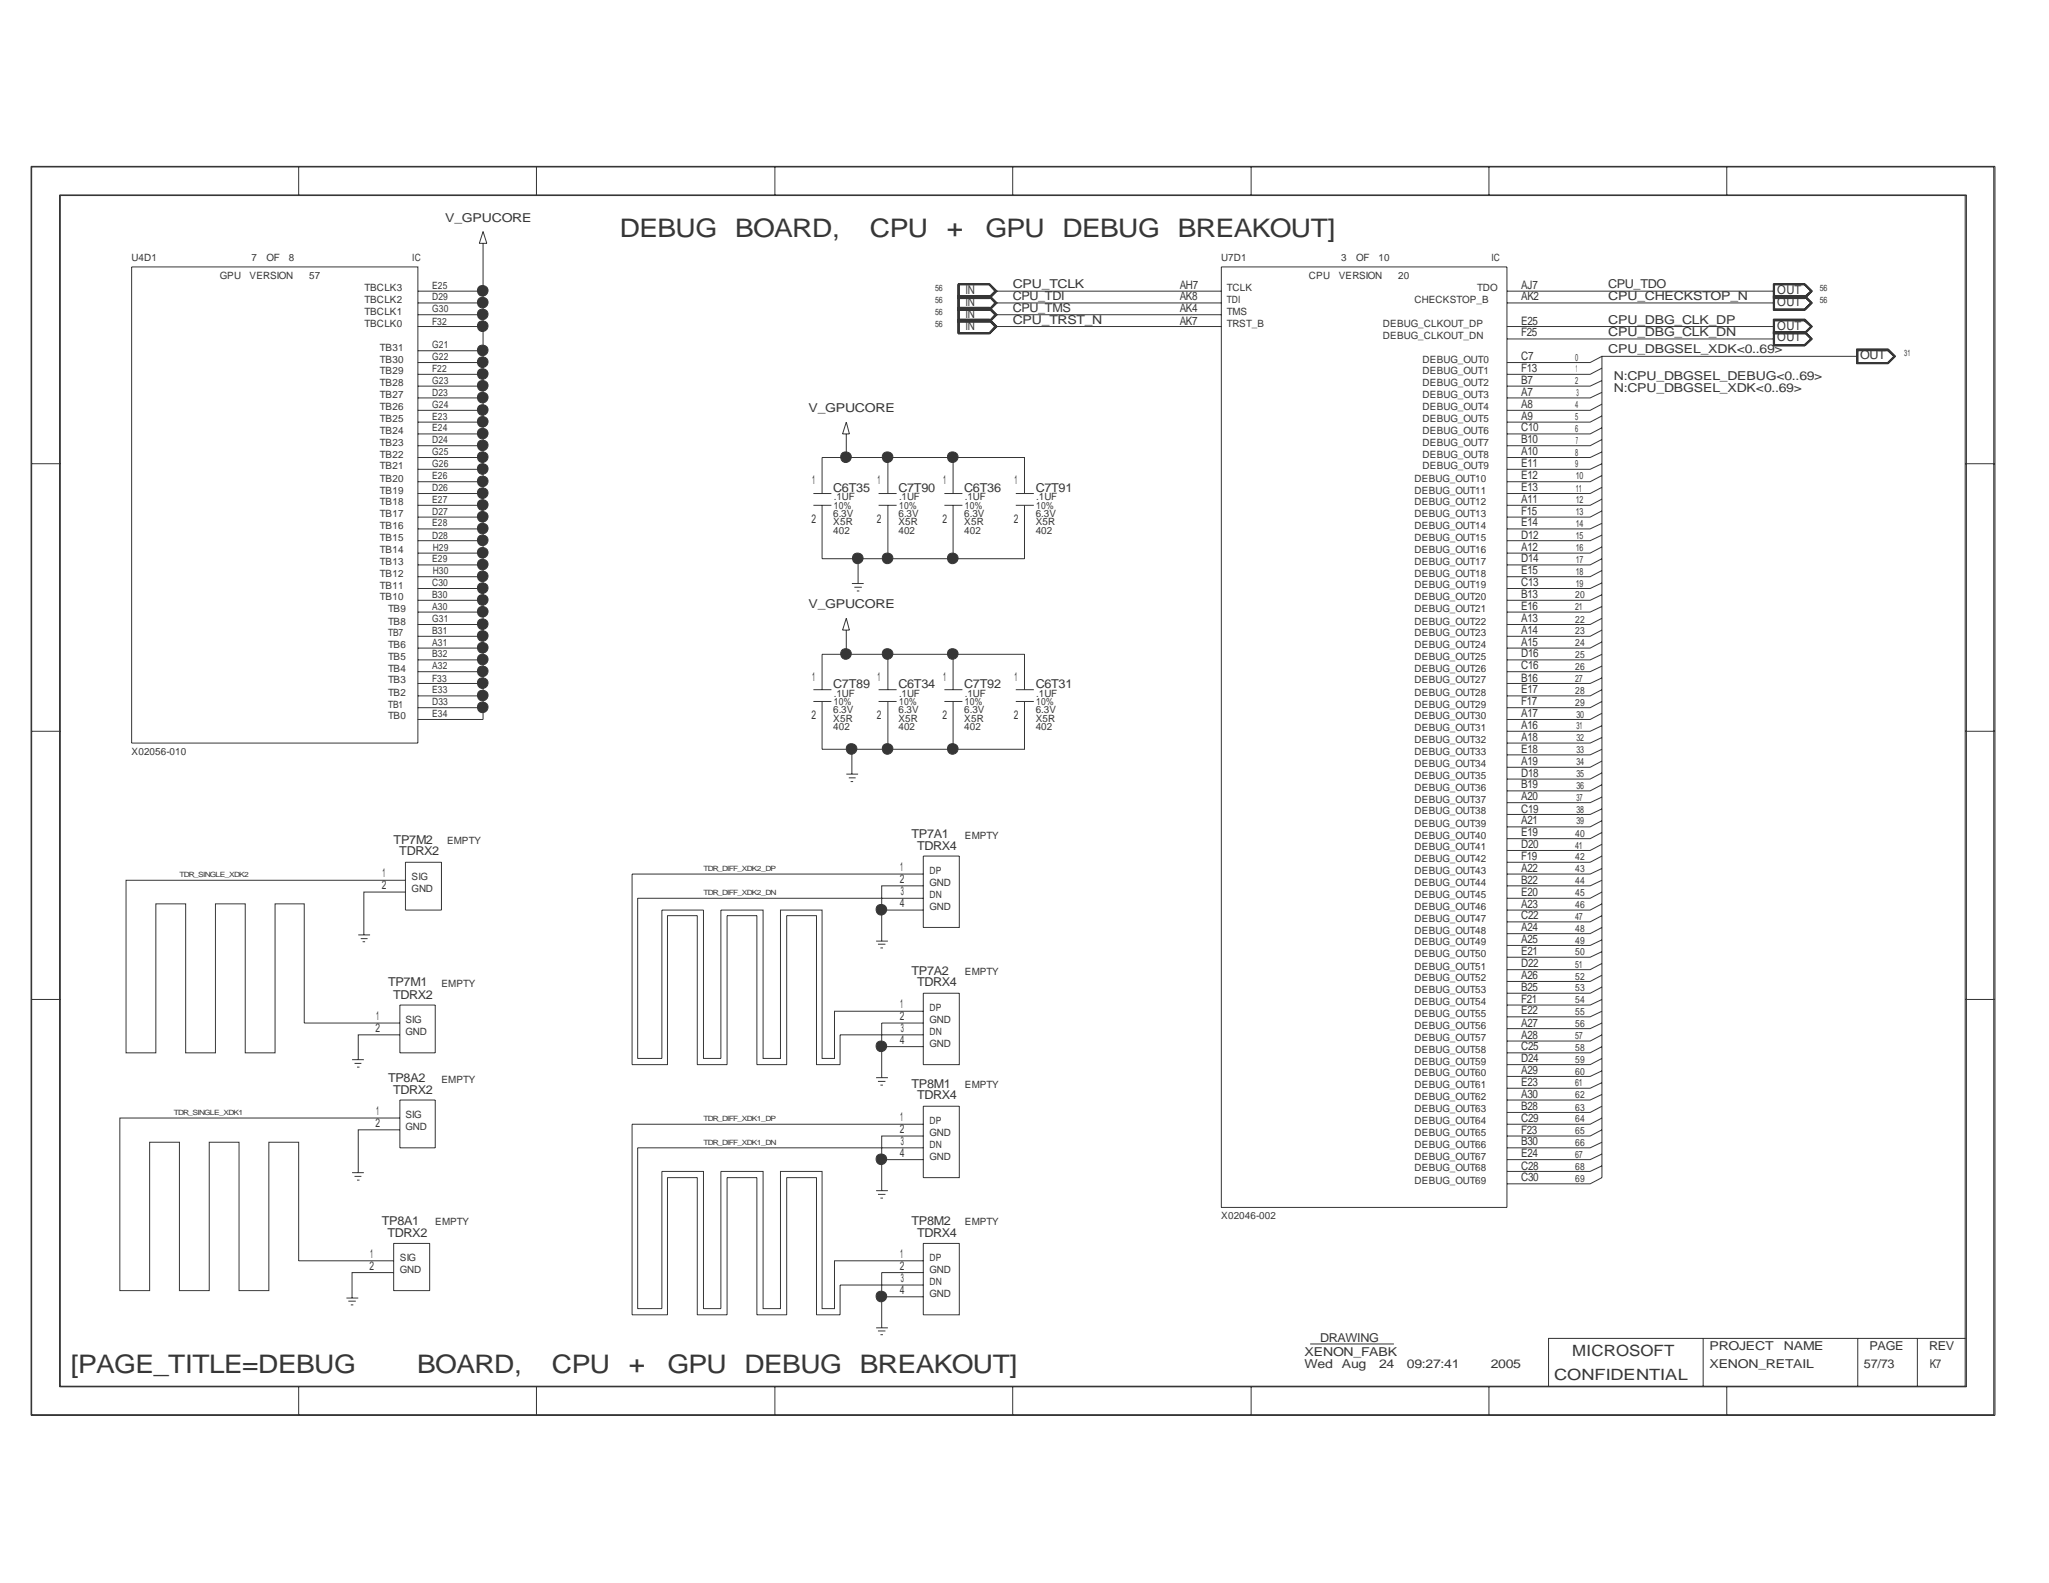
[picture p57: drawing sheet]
<svg xmlns="http://www.w3.org/2000/svg" width="279mm" height="216mm" viewBox="0 0 279 216" stroke-linecap="round" stroke-linejoin="round" font-family="sans-serif">
<defs><g id="words">
<g font-size="3.5" fill="#363539">
<text x="84.5" y="32.3">DEBUG BOARD,</text>
<text x="118.6" y="32.3">CPU</text>
<text x="129.1" y="32.3">+</text>
<text x="134.4" y="32.3">GPU DEBUG BREAKOUT]</text>
<text x="9.7" y="187.2">[PAGE_TITLE=DEBUG</text>
<text x="56.9" y="187.2">BOARD,</text>
<text x="75.3" y="187.2">CPU</text>
<text x="85.8" y="187.2">+</text>
<text x="91" y="187.2">GPU DEBUG BREAKOUT]</text>
</g>
<g font-size="2.1" fill="#363539">
<text x="214.4" y="185">MICROSOFT</text>
<text x="211.9" y="188.2">CONFIDENTIAL</text>
</g>
<g font-size="1.7" fill="#363539">
<text x="60.7" y="30.2">V_GPUCORE</text>
<text x="131.7" y="41.7">IN</text>
<text x="131.7" y="40.1">IN</text>
<text x="138.1" y="39.3">CPU_TCLK</text>
<text x="138.1" y="40.9">CPU_TDI</text>
<text x="219.3" y="39.3">CPU_TDO</text>
<text x="219.3" y="40.9">CPU_CHECKSTOP_N</text>
<text x="242.3" y="41.7">OUT</text>
<text x="242.3" y="40.1">OUT</text>
<text x="131.7" y="45">IN</text>
<text x="131.7" y="43.3">IN</text>
<text x="138.1" y="44.2">CPU_TRST_N</text>
<text x="138.1" y="42.5">CPU_TMS</text>
<text x="219.3" y="44.2">CPU_DBG_CLK_DP</text>
<text x="219.3" y="45.8">CPU_DBG_CLK_DN</text>
<text x="242.3" y="46.6">OUT</text>
<text x="242.3" y="45">OUT</text>
<text x="219.3" y="48.2">CPU_DBGSEL_XDK&lt;0..69&gt;</text>
<text x="220" y="53.4">N:CPU_DBGSEL_XDK&lt;0..69&gt;</text>
<text x="220" y="51.8">N:CPU_DBGSEL_DEBUG&lt;0..69&gt;</text>
<text x="253.7" y="49">OUT</text>
<text x="110.2" y="56.2">V_GPUCORE</text>
<text x="110.7" y="71.3">2</text>
<text x="110.7" y="66">1</text>
<text x="113.6" y="67.1">C6T35</text>
<text x="119.5" y="71.3">2</text>
<text x="119.6" y="66">1</text>
<text x="122.5" y="67.1">C7T90</text>
<text x="128.5" y="71.3">2</text>
<text x="128.6" y="66">1</text>
<text x="131.5" y="67.1">C6T36</text>
<text x="138.3" y="71.3">2</text>
<text x="138.3" y="66">1</text>
<text x="141.2" y="67.1">C7T91</text>
<text x="110.2" y="83">V_GPUCORE</text>
<text x="110.7" y="92.9">1</text>
<text x="113.6" y="93.8">C7T89</text>
<text x="119.6" y="92.9">1</text>
<text x="122.5" y="93.8">C6T34</text>
<text x="128.6" y="92.9">1</text>
<text x="131.5" y="93.8">C7T92</text>
<text x="138.3" y="92.9">1</text>
<text x="141.2" y="93.8">C6T31</text>
<text x="110.7" y="98">2</text>
<text x="119.5" y="98">2</text>
<text x="128.5" y="98">2</text>
<text x="138.3" y="98">2</text>
<text x="52.2" y="119.6">1</text>
<text x="53.7" y="115.1">TP7M2</text>
<text x="54.4" y="116.7">TDRX2</text>
<text x="122.8" y="118.8">1</text>
<text x="124.3" y="114.3">TP7A1</text>
<text x="125.1" y="115.9">TDRX4</text>
<text x="52.1" y="121.2">2</text>
<text x="122.7" y="123.7">4</text>
<text x="122.7" y="120.5">2</text>
<text x="122.9" y="122.1">3</text>
<text x="52.9" y="134.5">TP7M1</text>
<text x="53.6" y="136.2">TDRX2</text>
<text x="122.8" y="137.5">1</text>
<text x="124.3" y="132.9">TP7A2</text>
<text x="125.1" y="134.5">TDRX4</text>
<text x="51.2" y="140.7">2</text>
<text x="51.3" y="139.1">1</text>
<text x="122.7" y="142.3">4</text>
<text x="122.7" y="139.1">2</text>
<text x="122.9" y="140.7">3</text>
<text x="52.9" y="147.6">TP8A2</text>
<text x="53.6" y="149.2">TDRX2</text>
<text x="124.3" y="148.3">TP8M1</text>
<text x="125.1" y="149.9">TDRX4</text>
<text x="51.2" y="153.8">2</text>
<text x="51.3" y="152.1">1</text>
<text x="122.7" y="154.5">2</text>
<text x="122.8" y="152.9">1</text>
<text x="122.7" y="157.7">4</text>
<text x="122.9" y="156.1">3</text>
<text x="52.1" y="167">TP8A1</text>
<text x="124.3" y="167">TP8M2</text>
<text x="50.4" y="173.2">2</text>
<text x="50.5" y="171.5">1</text>
<text x="52.8" y="168.7">TDRX2</text>
<text x="122.7" y="173.2">2</text>
<text x="122.8" y="171.5">1</text>
<text x="125.1" y="168.7">TDRX4</text>
<text x="122.7" y="176.4">4</text>
<text x="122.9" y="174.8">3</text>
<text x="177.9" y="184.9">XENON_FABK</text>
<text x="180" y="183">DRAWING</text>
<text x="233.1" y="184.1">PROJECT</text>
<text x="243.2" y="184.1">NAME</text>
<text x="254.9" y="184.1">PAGE</text>
<text x="263.1" y="184.1">REV</text>
<text x="177.9" y="186.5">Wed</text>
<text x="183" y="186.5">Aug</text>
<text x="188" y="186.5">24</text>
<text x="191.9" y="186.5">09:27:41</text>
<text x="203.3" y="186.5">2005</text>
<text x="233.1" y="186.5">XENON_RETAIL</text>
<text x="254.2" y="186.5">57/73</text>
<text x="263.1" y="186.5">K7</text>
</g>
<g font-size="1.6" fill="#363539">
<text x="160.9" y="41">AK8</text>
<text x="160.9" y="39.4">AH7</text>
<text x="207.4" y="39.4">AJ7</text>
<text x="207.4" y="41">AK2</text>
<text x="160.9" y="44.3">AK7</text>
<text x="160.9" y="42.6">AK4</text>
<text x="207.4" y="44.3">E25</text>
<text x="207.4" y="45.9">F25</text>
<text x="207.4" y="52.3">B7</text>
<text x="207.4" y="50.7">F13</text>
<text x="207.4" y="49.1">C7</text>
<text x="207.4" y="58.8">C10</text>
<text x="207.4" y="57.2">A9</text>
<text x="207.4" y="55.6">A8</text>
<text x="207.4" y="54">A7</text>
<text x="207.4" y="63.8">E11</text>
<text x="207.4" y="62.1">A10</text>
<text x="207.4" y="60.5">B10</text>
<text x="207.4" y="65.4">E12</text>
<text x="207.4" y="71.8">E14</text>
<text x="207.4" y="70.2">F15</text>
<text x="207.4" y="68.6">A11</text>
<text x="207.4" y="67">E13</text>
<text x="207.4" y="76.7">D14</text>
<text x="207.4" y="75.1">A12</text>
<text x="207.4" y="73.5">D12</text>
<text x="207.4" y="83.2">E16</text>
<text x="207.4" y="81.5">B13</text>
<text x="207.4" y="79.9">C13</text>
<text x="207.4" y="78.3">E15</text>
<text x="207.4" y="89.7">D16</text>
<text x="207.4" y="88.1">A15</text>
<text x="207.4" y="86.4">A14</text>
<text x="207.4" y="84.8">A13</text>
<text x="207.4" y="94.6">E17</text>
<text x="207.4" y="93">B16</text>
<text x="207.4" y="91.3">C16</text>
<text x="207.4" y="101">A18</text>
<text x="207.4" y="99.4">A16</text>
<text x="207.4" y="97.8">A17</text>
<text x="207.4" y="96.2">F17</text>
<text x="207.4" y="107.5">B19</text>
<text x="207.4" y="105.9">D18</text>
<text x="207.4" y="104.3">A19</text>
<text x="207.4" y="102.7">E18</text>
<text x="207.4" y="112.4">A21</text>
<text x="207.4" y="110.8">C19</text>
<text x="207.4" y="109.1">A20</text>
<text x="207.4" y="118.9">A22</text>
<text x="207.4" y="117.3">F19</text>
<text x="207.4" y="115.7">D20</text>
<text x="207.4" y="114">E19</text>
<text x="207.4" y="125.4">C22</text>
<text x="207.4" y="123.8">A23</text>
<text x="207.4" y="122.2">E20</text>
<text x="207.4" y="120.6">B22</text>
<text x="207.4" y="131.9">D22</text>
<text x="207.4" y="130.3">E21</text>
<text x="207.4" y="128.6">A25</text>
<text x="207.4" y="127">A24</text>
<text x="207.4" y="136.7">F21</text>
<text x="207.4" y="135.1">B25</text>
<text x="207.4" y="133.5">A26</text>
<text x="207.4" y="143.3">C25</text>
<text x="207.4" y="141.6">A28</text>
<text x="207.4" y="140">A27</text>
<text x="207.4" y="138.3">E22</text>
<text x="207.4" y="149.8">A30</text>
<text x="207.4" y="148.1">E23</text>
<text x="207.4" y="146.5">A29</text>
<text x="207.4" y="144.9">D24</text>
<text x="207.4" y="154.6">F23</text>
<text x="207.4" y="153">C29</text>
<text x="207.4" y="151.4">B28</text>
<text x="207.4" y="161.1">C30</text>
<text x="207.4" y="159.5">C28</text>
<text x="207.4" y="157.8">E24</text>
<text x="207.4" y="156.2">B30</text>
</g>
<g font-size="1.4" fill="#363539">
<text x="17.9" y="35.6">U4D1</text>
<text x="34.3" y="35.6">7</text>
<text x="36.3" y="35.6">OF</text>
<text x="39.4" y="35.6">8</text>
<text x="56.2" y="35.6">IC</text>
<text x="166.5" y="35.6">U7D1</text>
<text x="182.9" y="35.6">3</text>
<text x="184.9" y="35.6">OF</text>
<text x="188" y="35.6">10</text>
<text x="203.4" y="35.6">IC</text>
<text x="30" y="38.1">GPU</text>
<text x="34" y="38.1">VERSION</text>
<text x="42.2" y="38.1">57</text>
<text x="49.7" y="39.7">TBCLK3</text>
<text x="49.7" y="41.3">TBCLK2</text>
<text x="58.9" y="39.4">E25</text>
<text x="58.9" y="41">D29</text>
<text x="167.3" y="41.3">TDI</text>
<text x="167.3" y="39.7">TCLK</text>
<text x="178.5" y="38.1">CPU</text>
<text x="182.5" y="38.1">VERSION</text>
<text x="190.7" y="38.1">20</text>
<text x="192.9" y="41.3">CHECKSTOP_B</text>
<text x="201.4" y="39.7">TDO</text>
<text x="49.7" y="42.9">TBCLK1</text>
<text x="49.7" y="44.5">TBCLK0</text>
<text x="51.8" y="47.8">TB31</text>
<text x="58.9" y="42.6">G30</text>
<text x="58.9" y="44.3">F32</text>
<text x="58.9" y="47.5">G21</text>
<text x="167.3" y="44.5">TRST_B</text>
<text x="167.3" y="42.9">TMS</text>
<text x="188.6" y="46.2">DEBUG_CLKOUT_DN</text>
<text x="188.6" y="44.5">DEBUG_CLKOUT_DP</text>
<text x="51.8" y="49.4">TB30</text>
<text x="51.8" y="51.1">TB29</text>
<text x="51.8" y="52.7">TB28</text>
<text x="58.9" y="49.1">G22</text>
<text x="58.9" y="50.7">F22</text>
<text x="58.9" y="52.3">G23</text>
<text x="194" y="49.4">DEBUG_OUT0</text>
<text x="194" y="51.1">DEBUG_OUT1</text>
<text x="194" y="52.7">DEBUG_OUT2</text>
<text x="214.8" y="49.2">0</text>
<text x="214.8" y="52.4">2</text>
<text x="214.9" y="50.8">1</text>
<text x="51.8" y="54.3">TB27</text>
<text x="51.8" y="56">TB26</text>
<text x="51.8" y="57.6">TB25</text>
<text x="51.8" y="59.2">TB24</text>
<text x="58.9" y="54">D23</text>
<text x="58.9" y="55.6">G24</text>
<text x="58.9" y="57.2">E23</text>
<text x="58.9" y="58.8">E24</text>
<text x="194" y="54.3">DEBUG_OUT3</text>
<text x="194" y="57.6">DEBUG_OUT5</text>
<text x="194" y="56">DEBUG_OUT4</text>
<text x="194" y="59.2">DEBUG_OUT6</text>
<text x="214.8" y="58.9">6</text>
<text x="214.8" y="55.6">4</text>
<text x="214.8" y="57.3">5</text>
<text x="215" y="54">3</text>
<text x="51.8" y="60.8">TB23</text>
<text x="51.8" y="62.4">TB22</text>
<text x="51.8" y="64">TB21</text>
<text x="51.8" y="65.7">TB20</text>
<text x="58.9" y="60.5">D24</text>
<text x="58.9" y="62.1">G25</text>
<text x="58.9" y="63.8">G26</text>
<text x="58.9" y="65.4">E26</text>
<text x="192.9" y="65.7">DEBUG_OUT10</text>
<text x="194" y="60.8">DEBUG_OUT7</text>
<text x="194" y="62.4">DEBUG_OUT8</text>
<text x="194" y="64">DEBUG_OUT9</text>
<text x="214.8" y="62.1">8</text>
<text x="214.8" y="63.8">9</text>
<text x="214.9" y="60.5">7</text>
<text x="214.9" y="65.4">10</text>
<text x="51.8" y="67.3">TB19</text>
<text x="51.8" y="68.9">TB18</text>
<text x="51.8" y="70.5">TB17</text>
<text x="58.9" y="67">D26</text>
<text x="58.9" y="68.6">E27</text>
<text x="58.9" y="70.2">D27</text>
<text x="58.9" y="71.8">E28</text>
<text x="113.6" y="70.5">6.3V</text>
<text x="113.6" y="71.6">X5R</text>
<text x="113.7" y="68.2">.1UF</text>
<text x="113.7" y="69.4">10%</text>
<text x="122.5" y="70.5">6.3V</text>
<text x="122.5" y="71.6">X5R</text>
<text x="122.6" y="69.4">10%</text>
<text x="122.6" y="68.2">.1UF</text>
<text x="131.5" y="71.6">X5R</text>
<text x="131.5" y="70.5">6.3V</text>
<text x="131.6" y="69.4">10%</text>
<text x="131.6" y="68.2">.1UF</text>
<text x="141.2" y="71.6">X5R</text>
<text x="141.2" y="70.5">6.3V</text>
<text x="141.3" y="68.2">.1UF</text>
<text x="141.3" y="69.4">10%</text>
<text x="192.9" y="70.5">DEBUG_OUT13</text>
<text x="192.9" y="68.9">DEBUG_OUT12</text>
<text x="192.9" y="67.3">DEBUG_OUT11</text>
<text x="214.9" y="68.7">12</text>
<text x="214.9" y="70.3">13</text>
<text x="214.9" y="71.9">14</text>
<text x="214.9" y="67.1">11</text>
<text x="51.8" y="72.1">TB16</text>
<text x="51.8" y="73.7">TB15</text>
<text x="51.8" y="75.4">TB14</text>
<text x="51.8" y="77">TB13</text>
<text x="58.9" y="73.5">D28</text>
<text x="58.9" y="76.7">E29</text>
<text x="59" y="75.1">H29</text>
<text x="113.6" y="72.8">402</text>
<text x="122.5" y="72.8">402</text>
<text x="131.5" y="72.8">402</text>
<text x="141.2" y="72.8">402</text>
<text x="192.9" y="77">DEBUG_OUT17</text>
<text x="192.9" y="75.4">DEBUG_OUT16</text>
<text x="192.9" y="73.7">DEBUG_OUT15</text>
<text x="192.9" y="72.1">DEBUG_OUT14</text>
<text x="214.9" y="73.5">15</text>
<text x="214.9" y="76.8">17</text>
<text x="214.9" y="75.2">16</text>
<text x="51.8" y="78.7">TB12</text>
<text x="51.8" y="80.3">TB11</text>
<text x="51.8" y="81.9">TB10</text>
<text x="52.9" y="83.5">TB9</text>
<text x="58.9" y="83.2">A30</text>
<text x="58.9" y="79.9">C30</text>
<text x="58.9" y="81.5">B30</text>
<text x="59" y="78.3">H30</text>
<text x="192.9" y="78.7">DEBUG_OUT18</text>
<text x="192.9" y="83.5">DEBUG_OUT21</text>
<text x="192.9" y="81.9">DEBUG_OUT20</text>
<text x="192.9" y="80.3">DEBUG_OUT19</text>
<text x="214.8" y="83.2">21</text>
<text x="214.8" y="81.6">20</text>
<text x="214.9" y="78.4">18</text>
<text x="214.9" y="80">19</text>
<text x="52.9" y="86.8">TB7</text>
<text x="52.9" y="88.4">TB6</text>
<text x="52.9" y="85.2">TB8</text>
<text x="58.9" y="84.8">G31</text>
<text x="58.9" y="86.4">B31</text>
<text x="58.9" y="88.1">A31</text>
<text x="58.9" y="89.7">B32</text>
<text x="192.9" y="90">DEBUG_OUT25</text>
<text x="192.9" y="88.4">DEBUG_OUT24</text>
<text x="192.9" y="86.8">DEBUG_OUT23</text>
<text x="192.9" y="85.2">DEBUG_OUT22</text>
<text x="214.8" y="84.9">22</text>
<text x="214.8" y="86.5">23</text>
<text x="214.8" y="88.1">24</text>
<text x="214.8" y="89.7">25</text>
<text x="52.9" y="90">TB5</text>
<text x="52.9" y="91.6">TB4</text>
<text x="52.9" y="93.2">TB3</text>
<text x="52.9" y="94.9">TB2</text>
<text x="58.9" y="91.3">A32</text>
<text x="58.9" y="93">F33</text>
<text x="58.9" y="94.6">E33</text>
<text x="113.7" y="95.1">.1UF</text>
<text x="122.6" y="95.1">.1UF</text>
<text x="131.6" y="95.1">.1UF</text>
<text x="141.3" y="95.1">.1UF</text>
<text x="192.9" y="94.9">DEBUG_OUT28</text>
<text x="192.9" y="93.2">DEBUG_OUT27</text>
<text x="192.9" y="91.6">DEBUG_OUT26</text>
<text x="214.8" y="93">27</text>
<text x="214.8" y="94.7">28</text>
<text x="214.8" y="91.4">26</text>
<text x="52.9" y="96.5">TB1</text>
<text x="52.9" y="98.1">TB0</text>
<text x="58.9" y="96.2">D33</text>
<text x="58.9" y="97.8">E34</text>
<text x="113.6" y="97.3">6.3V</text>
<text x="113.6" y="98.5">X5R</text>
<text x="113.6" y="99.6">402</text>
<text x="113.7" y="96.2">10%</text>
<text x="122.5" y="99.6">402</text>
<text x="122.5" y="98.5">X5R</text>
<text x="122.5" y="97.3">6.3V</text>
<text x="122.6" y="96.2">10%</text>
<text x="131.5" y="97.3">6.3V</text>
<text x="131.5" y="98.5">X5R</text>
<text x="131.5" y="99.6">402</text>
<text x="131.6" y="96.2">10%</text>
<text x="141.2" y="99.6">402</text>
<text x="141.2" y="98.5">X5R</text>
<text x="141.2" y="97.3">6.3V</text>
<text x="141.3" y="96.2">10%</text>
<text x="192.9" y="101.3">DEBUG_OUT32</text>
<text x="192.9" y="99.7">DEBUG_OUT31</text>
<text x="192.9" y="96.5">DEBUG_OUT29</text>
<text x="192.9" y="98.1">DEBUG_OUT30</text>
<text x="214.8" y="96.3">29</text>
<text x="215" y="101.1">32</text>
<text x="215" y="99.5">31</text>
<text x="215" y="97.9">30</text>
<text x="17.9" y="103">X02056-010</text>
<text x="192.9" y="107.9">DEBUG_OUT36</text>
<text x="192.9" y="106.3">DEBUG_OUT35</text>
<text x="192.9" y="104.6">DEBUG_OUT34</text>
<text x="192.9" y="103">DEBUG_OUT33</text>
<text x="215" y="102.7">33</text>
<text x="215" y="104.4">34</text>
<text x="215" y="107.6">36</text>
<text x="215" y="106">35</text>
<text x="192.9" y="112.8">DEBUG_OUT39</text>
<text x="192.9" y="111.1">DEBUG_OUT38</text>
<text x="192.9" y="109.5">DEBUG_OUT37</text>
<text x="215" y="112.4">39</text>
<text x="215" y="110.8">38</text>
<text x="215" y="109.2">37</text>
<text x="61" y="115.1">EMPTY</text>
<text x="126.7" y="119.2">DP</text>
<text x="131.6" y="114.4">EMPTY</text>
<text x="192.9" y="119.2">DEBUG_OUT43</text>
<text x="192.9" y="117.6">DEBUG_OUT42</text>
<text x="192.9" y="116">DEBUG_OUT41</text>
<text x="192.9" y="114.4">DEBUG_OUT40</text>
<text x="214.8" y="119">43</text>
<text x="214.8" y="117.3">42</text>
<text x="214.8" y="115.7">41</text>
<text x="214.8" y="114.1">40</text>
<text x="56.1" y="121.7">GND</text>
<text x="56.1" y="120.1">SIG</text>
<text x="126.7" y="124.1">GND</text>
<text x="126.7" y="122.5">DN</text>
<text x="126.7" y="120.8">GND</text>
<text x="192.9" y="125.7">DEBUG_OUT47</text>
<text x="192.9" y="124.1">DEBUG_OUT46</text>
<text x="192.9" y="122.5">DEBUG_OUT45</text>
<text x="192.9" y="120.8">DEBUG_OUT44</text>
<text x="214.8" y="125.5">47</text>
<text x="214.8" y="123.9">46</text>
<text x="214.8" y="122.2">45</text>
<text x="214.8" y="120.6">44</text>
<text x="192.9" y="130.6">DEBUG_OUT50</text>
<text x="192.9" y="128.9">DEBUG_OUT49</text>
<text x="192.9" y="127.3">DEBUG_OUT48</text>
<text x="214.8" y="132">51</text>
<text x="214.8" y="130.3">50</text>
<text x="214.8" y="128.7">49</text>
<text x="214.8" y="127.1">48</text>
<text x="60.2" y="134.6">EMPTY</text>
<text x="126.7" y="137.9">DP</text>
<text x="131.6" y="133">EMPTY</text>
<text x="192.9" y="137.1">DEBUG_OUT54</text>
<text x="192.9" y="135.5">DEBUG_OUT53</text>
<text x="192.9" y="133.9">DEBUG_OUT52</text>
<text x="192.9" y="132.2">DEBUG_OUT51</text>
<text x="214.8" y="136.8">54</text>
<text x="214.8" y="135.2">53</text>
<text x="214.8" y="133.6">52</text>
<text x="55.3" y="141.1">GND</text>
<text x="55.3" y="139.5">SIG</text>
<text x="126.7" y="142.7">GND</text>
<text x="126.7" y="141.1">DN</text>
<text x="126.7" y="139.5">GND</text>
<text x="192.9" y="143.6">DEBUG_OUT58</text>
<text x="192.9" y="142">DEBUG_OUT57</text>
<text x="192.9" y="140.3">DEBUG_OUT56</text>
<text x="192.9" y="138.7">DEBUG_OUT55</text>
<text x="214.8" y="143.3">58</text>
<text x="214.8" y="141.7">57</text>
<text x="214.8" y="140">56</text>
<text x="214.8" y="138.4">55</text>
<text x="60.2" y="147.7">EMPTY</text>
<text x="131.6" y="148.4">EMPTY</text>
<text x="192.9" y="148.4">DEBUG_OUT61</text>
<text x="192.9" y="146.8">DEBUG_OUT60</text>
<text x="192.9" y="145.2">DEBUG_OUT59</text>
<text x="214.8" y="149.8">62</text>
<text x="214.8" y="148.2">61</text>
<text x="214.8" y="146.6">60</text>
<text x="214.8" y="144.9">59</text>
<text x="55.3" y="154.1">GND</text>
<text x="55.3" y="152.5">SIG</text>
<text x="126.7" y="153.3">DP</text>
<text x="126.7" y="154.9">GND</text>
<text x="192.9" y="154.9">DEBUG_OUT65</text>
<text x="192.9" y="153.3">DEBUG_OUT64</text>
<text x="192.9" y="151.7">DEBUG_OUT63</text>
<text x="192.9" y="150">DEBUG_OUT62</text>
<text x="214.8" y="154.7">65</text>
<text x="214.8" y="153.1">64</text>
<text x="214.8" y="151.5">63</text>
<text x="126.7" y="158.2">GND</text>
<text x="126.7" y="156.5">DN</text>
<text x="192.9" y="161.5">DEBUG_OUT69</text>
<text x="192.9" y="159.8">DEBUG_OUT68</text>
<text x="192.9" y="158.2">DEBUG_OUT67</text>
<text x="192.9" y="156.5">DEBUG_OUT66</text>
<text x="214.8" y="156.3">66</text>
<text x="214.8" y="157.9">67</text>
<text x="214.8" y="159.5">68</text>
<text x="214.8" y="161.2">69</text>
<text x="59.4" y="167.1">EMPTY</text>
<text x="131.6" y="167.1">EMPTY</text>
<text x="166.5" y="166.3">X02046-002</text>
<text x="54.5" y="173.6">GND</text>
<text x="54.5" y="172">SIG</text>
<text x="126.7" y="172">DP</text>
<text x="126.7" y="173.6">GND</text>
<text x="126.7" y="176.9">GND</text>
<text x="126.7" y="175.3">DN</text>
</g>
<g font-size="1.2" fill="#363539">
<text x="127.5" y="41.3">56</text>
<text x="127.5" y="39.7">56</text>
<text x="248.2" y="41.3">56</text>
<text x="248.2" y="39.7">56</text>
<text x="127.5" y="44.5">56</text>
<text x="127.5" y="42.9">56</text>
<text x="259.7" y="48.6">31</text>
</g>
<g font-size="1" fill="#363539">
<text x="24.5" y="119.6">TDR_SINGLE_XDK2</text>
<text x="95.9" y="118.8">TDR_DIFF_XDK2_DP</text>
<text x="95.9" y="122.1">TDR_DIFF_XDK2_DN</text>
<text x="23.7" y="152.1">TDR_SINGLE_XDK1</text>
<text x="95.9" y="152.9">TDR_DIFF_XDK1_DP</text>
<text x="95.9" y="156.1">TDR_DIFF_XDK1_DN</text>
</g>
</g></defs>
<g fill="none" stroke="#363539" stroke-width=".14">
<path d="M4.2 22.7h267.8v170.3h-267.8zM4.3 22.8h267.6v170.2h-267.6zM8.1 26.6h260v162.5h-260zM8.2 26.7h259.8v162.4h-259.8zM17.9 36.4h39.1v64.9h-39.1zM40.7 22.7v4M57 39.7h8.9M65.9 33.2v64.9h-8.9M65.9 31.6l.5 1.6h-1zM73.2 22.7v4M105.7 22.7v4M130.6 38.8h4.4l.9 .9-.9 .9h-4.4"/>
<path d="M130.7 38.8v6.7M134.9 38.8l.9 .9-.9 .9h-4.2M135.6 39.7h30.9M138.1 22.7v4M166.5 36.4h39v128.3h-39zM170.6 22.7v4M203 22.7v4M205.5 39.7h36.5M235.5 22.7v4M246 38.8l1 .9-1 .9h-4.1M57 49.4h8.9M57 47.8h8.9"/>
<path d="M57 44.5h8.9M57 41.3h8.9M57 42.9h8.9M57 59.2h8.9M57 51.1h8.9M57 52.7h8.9M57 54.3h8.9M57 56h8.9M57 57.6h8.9M115.4 57.6l.4 1.6h-.9zM115.4 59.2v3.2M130.6 43.6h4.4l.9 .9-.9 1h-4.4"/>
<path d="M130.6 40.7h4.4l1-1-1-1h-4.4v6.9h4.4l1-1.1-1-1h-4.4M130.6 40.3h4.4l1 1-1 1h-4.4M130.6 40.4h4.4l.9 .9-.9 .9h-4.4M130.6 41.9h4.4l1 1-1 1h-4.4M130.6 42h4.4l.9 .9-.9 1h-4.4M130.7 43.7h4.2l.9 .8-.9 1M130.7 40.5h4.2M130.7 42.2h4.2M130.7 42.1h4.2l.9 .8-.9 1M130.8 43.8h4.1M134.9 40.5l.7-.8-.7-.8h-4.1v6.5h4.1l.7-.9-.7-.7M134.9 40.5l.7 .8-.7 .9"/>
<path d="M134.9 42.2l.7 .7-.7 .9M134.9 40.5l.9 .8-.9 .9M135.6 44.5h30.9M135.6 41.3h30.9M135.6 42.9h30.9M205.5 44.5h36.5M205.5 46.2h36.5M205.5 41.3h36.5M218.4 50.2l-1.6 .9h-11.3M218.4 51.9l-1.6 .8h-11.3M218.4 48.6l-1.6 .8h-11.3M218.4 53.5l-1.6 .8h-11.3"/>
<path d="M218.4 58.3l-1.6 .9h-11.3M218.4 59.9l-1.6 .9h-11.3M218.4 55.1l-1.6 .9h-11.3M218.4 56.7l-1.6 .9h-11.3M241.8 40.3h4.3l1 1-1 1h-4.3v-3.6h4.3l1 1-1 1h-4.3M241.8 45.6h4.3l1-1.1-1-1h-4.3v3.7h4.3M241.8 45.2h4.3M241.9 45.5h4.2l1-1-1-.9h-4.2v3.6M241.9 40.4h4.2l1 .9-1 .9h-4.2v-3.4h4.2l1 .9-1 .9h-4.2M241.9 43.7h4.1l1 .8-1 1M241.9 45.3h4.1l1 .9-1 .9h-4.1M241.9 40.5h4.1"/>
<path d="M241.9 42.2h4.1M242 45.4h4M242 43.8h4l.9 .7-.9 .9 .9 .8-.9 .8h-4zM246 40.5l.9-.8-.9-.8h-4v3.3M246 40.5l1 .8-1 .9M246 40.5l.9 .8-.9 .9M246.1 45.2l1 1-1 1M253.2 47.6h4.3l1 1-1 1h-4.3zM253.2 47.7h4.3l.9 .9-.9 .9h-4.3zM253.3 48.6h-34.9v55.2M253.3 47.8h4.1l.8 .8-.8 .8h-4.1M253.3 49.5v-1.7h4.2l.8 .8-.8 .9"/>
<path d="M4.2 63.2h4M57 68.9h8.9M57 67.3h8.9M57 77h8.9M57 60.8h8.9M57 62.4h8.9M57 64h8.9M57 65.7h8.9M57 75.4h8.9M57 73.7h8.9M57 72.1h8.9M57 70.5h8.9"/>
<path d="M57 78.7h8.9M110.9 68.9h2.5M110.9 67.3h2.5M112.1 68.9v7.3h4.9v3.4M115.4 62.4h5.7v4.9M115.4 62.4h-3.3v4.9M116.2 79.6h1.6M119.8 68.9h2.5M119.8 67.3h2.5M121.1 62.4h8.9v4.9M121.1 68.9v7.3M128.8 68.9h2.4"/>
<path d="M128.8 67.3h2.4M130 62.4h9.7v4.9M130 68.9v7.3M138.5 68.9h2.5M138.5 67.3h2.5M139.7 68.9v7.3h-22.7M218.4 66.5l-1.6 .8h-11.3M218.4 61.6l-1.6 .8h-11.3M218.4 63.2l-1.6 .8h-11.3M218.4 68.1l-1.6 .8h-11.3M218.4 64.9l-1.6 .8h-11.3M218.4 69.7l-1.6 .8h-11.3"/>
<path d="M218.4 71.4l-1.6 .7h-11.3M218.4 73l-1.6 .7h-11.3M218.4 77.8l-1.6 .9h-11.3M218.4 76.2l-1.6 .8h-11.3M218.4 74.6l-1.6 .8h-11.3M218.4 79.5l-1.6 .8h-11.3M268 63.2h4M4.2 99.7h4M57 83.5h8.9M57 81.9h8.9M57 80.3h8.9M57 91.6h8.9"/>
<path d="M57 90h8.9M57 88.4h8.9M57 86.8h8.9M57 85.2h8.9M57 96.5h8.9M57 94.9h8.9M57 93.2h8.9M110.9 95.7h2.5M110.9 94.1h2.5M112.1 95.7v6.5h9M115.4 85.9v3.3M115.4 84.3l.4 1.6h-.9z"/>
<path d="M116.5 80.1h1M116.8 80.6h.4M119.8 95.7h2.5M119.8 94.1h2.5M121.1 94.1v-4.9h8.9v4.9M121.1 89.2h-9v4.9M121.1 95.7v6.5M128.8 95.7h2.4M128.8 94.1h2.4M130 95.7v6.5h-8.9M130 89.2h9.7v4.9M138.5 95.7h2.5"/>
<path d="M138.5 94.1h2.5M139.7 95.7v6.5h-9.7M218.4 84.3l-1.6 .9h-11.3M218.4 82.7l-1.6 .8h-11.3M218.4 85.9l-1.6 .9h-11.3M218.4 81.1l-1.6 .8h-11.3M218.4 92.5l-1.6 .7h-11.3M218.4 94.1l-1.6 .8h-11.3M218.4 90.8l-1.6 .8h-11.3M218.4 87.5l-1.6 .9h-11.3M218.4 89.2l-1.6 .8h-11.3M218.4 99l-1.6 .7h-11.3"/>
<path d="M218.4 97.3l-1.6 .8h-11.3M218.4 95.7l-1.6 .8h-11.3M268 99.7h4M55.3 117.6h4.9v6.5h-4.9zM115.4 105.6h1.6M115.7 106.1h1M116 106.6h.3M116.2 102.2v3.4M125.9 116.8h4.9v9.7h-4.9zM125.9 119.2h-39.7v26h4.8v-20.3h4.1v20.3h4v-20.3h4.1v20.3h4.1v-20.3h4v20.3h3.3v-4.1h11.3M218.4 100.6l-1.6 .7h-11.3M218.4 102.2l-1.6 .8h-11.3"/>
<path d="M218.4 103.8l-1.6 .8h-11.3M218.4 118.4l-1.6 .8h-11.3M218.4 115.1l-1.6 .9h-11.3M218.4 113.5l-1.6 .9h-11.3M218.4 111.9l-1.6 .9h-11.3M218.4 110.3l-1.6 .8h-11.3M218.4 108.7l-1.6 .8h-11.3M218.4 107l-1.6 .9h-11.3M218.4 105.4l-1.6 .9h-11.3M218.4 103.8v56.8l-1.6 .9h-11.3M218.4 116.8l-1.6 .8h-11.3M4.2 136.3h4"/>
<path d="M48.9 127.5h1.6M49.2 128h.9M49.4 128.4h.4M54.5 137.1h4.9v6.5h-4.9zM55.3 121.7h-5.7v5.8M55.3 120.1h-38.1v23.5h4.1v-20.3h4v20.3h4.1v-20.3h4v20.3h4.1v-20.3h4v16.2h13M119.5 128.4h1.6M119.7 128.8h1M120.1 129.3h.3M120.2 124.1v4.3M125.9 135.5h4.9v9.7h-4.9zM125.9 120.8h-5.7v3.3h5.7"/>
<path d="M125.9 122.5h-38.9v21.9h3.3v-20.3h5.6v20.3h2.4v-20.3h5.8v20.3h2.3v-20.3h5.7v20.3h1.7v-6.5h12.1M125.9 139.5h-5.7v7.5M218.4 139.5l-1.6 .8h-11.3M218.4 137.9l-1.6 .8h-11.3M218.4 136.3l-1.6 .8h-11.3M218.4 134.6l-1.6 .9h-11.3M218.4 133l-1.6 .9h-11.3M218.4 131.4l-1.6 .8h-11.3M218.4 129.8l-1.6 .8h-11.3M218.4 128.2l-1.6 .7h-11.3M218.4 126.5l-1.6 .8h-11.3M218.4 124.9l-1.6 .8h-11.3"/>
<path d="M218.4 123.3l-1.6 .8h-11.3M218.4 121.7l-1.6 .8h-11.3M218.4 120.1l-1.6 .7h-11.3M268 136.3h4M48 144.5h1.6M48 159.9h1.6M48.3 145h1M48.7 145.5h.3M54.5 141.1h-5.6v3.4M54.5 154.1h-5.6v5.8M54.5 152.5h-38.2v23.5h4.1v-20.2h4.1v20.2h4v-20.2h4.1v20.2h4.1v-20.2h4v16.2h13M54.5 150h4.9v6.5h-4.9z"/>
<path d="M119.5 147h1.6M119.7 147.5h1M120.1 148h.3M120.2 158.2v4.2M120.2 142.7h5.7M125.9 150.9h4.9v9.7h-4.9zM125.9 154.9h-5.7v3.3h5.7M125.9 156.5h-38.9v22h3.3v-18.7h5.6v18.7h2.4v-18.7h5.8v18.7h2.3v-18.7h5.7v18.7h1.7v-6.5h12.1M125.9 153.3h-39.7v26h4.8v-18.7h4.1v18.7h4v-18.7h4.1v18.7h4.1v-18.7h4v18.7h3.3v-4h11.3M218.4 155.8l-1.6 .7h-11.3M218.4 154.1l-1.6 .8h-11.3M218.4 152.5l-1.6 .8h-11.3"/>
<path d="M218.4 150.9l-1.6 .8h-11.3M218.4 149.3l-1.6 .7h-11.3M218.4 147.7l-1.6 .7h-11.3M218.4 146l-1.6 .8h-11.3M218.4 144.4l-1.6 .8h-11.3M218.4 142.7l-1.6 .9h-11.3M218.4 141.1l-1.6 .9h-11.3M218.4 157.4l-1.6 .8h-11.3M218.4 159l-1.6 .8h-11.3M47.2 177h1.7M47.5 177.5h1M47.8 178h.4"/>
<path d="M48.3 160.4h1M48.7 161h.3M53.7 173.6h-5.7v3.4M53.7 169.6h4.9v6.4h-4.9zM119.5 162.4h1.6M119.7 162.9h1M120.1 163.4h.3M120.2 176.9h5.7M125.9 169.6h4.9v9.7h-4.9zM125.9 173.6h-5.7v7.5M40.7 189.1v3.9M73.2 189.1v3.9"/>
<path d="M105.7 189.1v3.9M119.5 181.1h1.6M119.7 181.5h1M120.1 182h.3M138.1 189.1v3.9M170.6 189.1v3.9M178.6 183.3h11.5M203 189.1v3.9M232.2 182.5v6.6M235.5 189.1v3.9M253.3 182.5v6.6M261.5 182.5v6.6"/>
<path d="M268 182.5h-56.8v6.6"/>
</g>
<g fill="#363539" stroke="#363539" stroke-width=".14">
<circle cx="65.8" cy="70.5" r=".73"/>
<circle cx="65.8" cy="96.5" r=".73"/>
<circle cx="65.8" cy="94.9" r=".73"/>
<circle cx="65.8" cy="93.2" r=".73"/>
<circle cx="65.8" cy="91.6" r=".73"/>
<circle cx="65.8" cy="89.9" r=".73"/>
<circle cx="65.8" cy="88.3" r=".73"/>
<circle cx="65.8" cy="86.7" r=".73"/>
<circle cx="65.8" cy="85.1" r=".73"/>
<circle cx="65.8" cy="83.4" r=".73"/>
<circle cx="65.8" cy="81.8" r=".73"/>
<circle cx="65.8" cy="80.2" r=".73"/>
<circle cx="65.8" cy="78.6" r=".73"/>
<circle cx="65.8" cy="77" r=".73"/>
<circle cx="65.8" cy="75.4" r=".73"/>
<circle cx="65.8" cy="73.7" r=".73"/>
<circle cx="65.8" cy="72.1" r=".73"/>
<circle cx="65.8" cy="68.9" r=".73"/>
<circle cx="65.8" cy="67.3" r=".73"/>
<circle cx="65.8" cy="65.6" r=".73"/>
<circle cx="65.8" cy="64" r=".73"/>
<circle cx="65.8" cy="62.3" r=".73"/>
<circle cx="65.8" cy="60.7" r=".73"/>
<circle cx="65.8" cy="59.1" r=".73"/>
<circle cx="65.8" cy="57.5" r=".73"/>
<circle cx="65.8" cy="55.9" r=".73"/>
<circle cx="65.8" cy="54.2" r=".73"/>
<circle cx="65.8" cy="52.6" r=".73"/>
<circle cx="65.8" cy="51" r=".73"/>
<circle cx="65.8" cy="49.4" r=".73"/>
<circle cx="65.8" cy="47.8" r=".73"/>
<circle cx="65.8" cy="44.5" r=".73"/>
<circle cx="65.8" cy="42.9" r=".73"/>
<circle cx="65.8" cy="41.3" r=".73"/>
<circle cx="65.8" cy="39.7" r=".73"/>
<circle cx="115.3" cy="89.2" r=".73"/>
<circle cx="117" cy="76.1" r=".73"/>
<circle cx="116.1" cy="102.1" r=".73"/>
<circle cx="121" cy="102.1" r=".73"/>
<circle cx="129.9" cy="102.1" r=".73"/>
<circle cx="121" cy="89.2" r=".73"/>
<circle cx="129.9" cy="89.2" r=".73"/>
<circle cx="121" cy="76.1" r=".73"/>
<circle cx="129.9" cy="76.1" r=".73"/>
<circle cx="115.3" cy="62.3" r=".73"/>
<circle cx="121" cy="62.3" r=".73"/>
<circle cx="129.9" cy="62.3" r=".73"/>
<circle cx="120.2" cy="176.8" r=".73"/>
<circle cx="120.2" cy="158.1" r=".73"/>
<circle cx="120.2" cy="142.7" r=".73"/>
<circle cx="120.2" cy="124.1" r=".73"/>
</g>
<use href="#words"/>
</svg>
